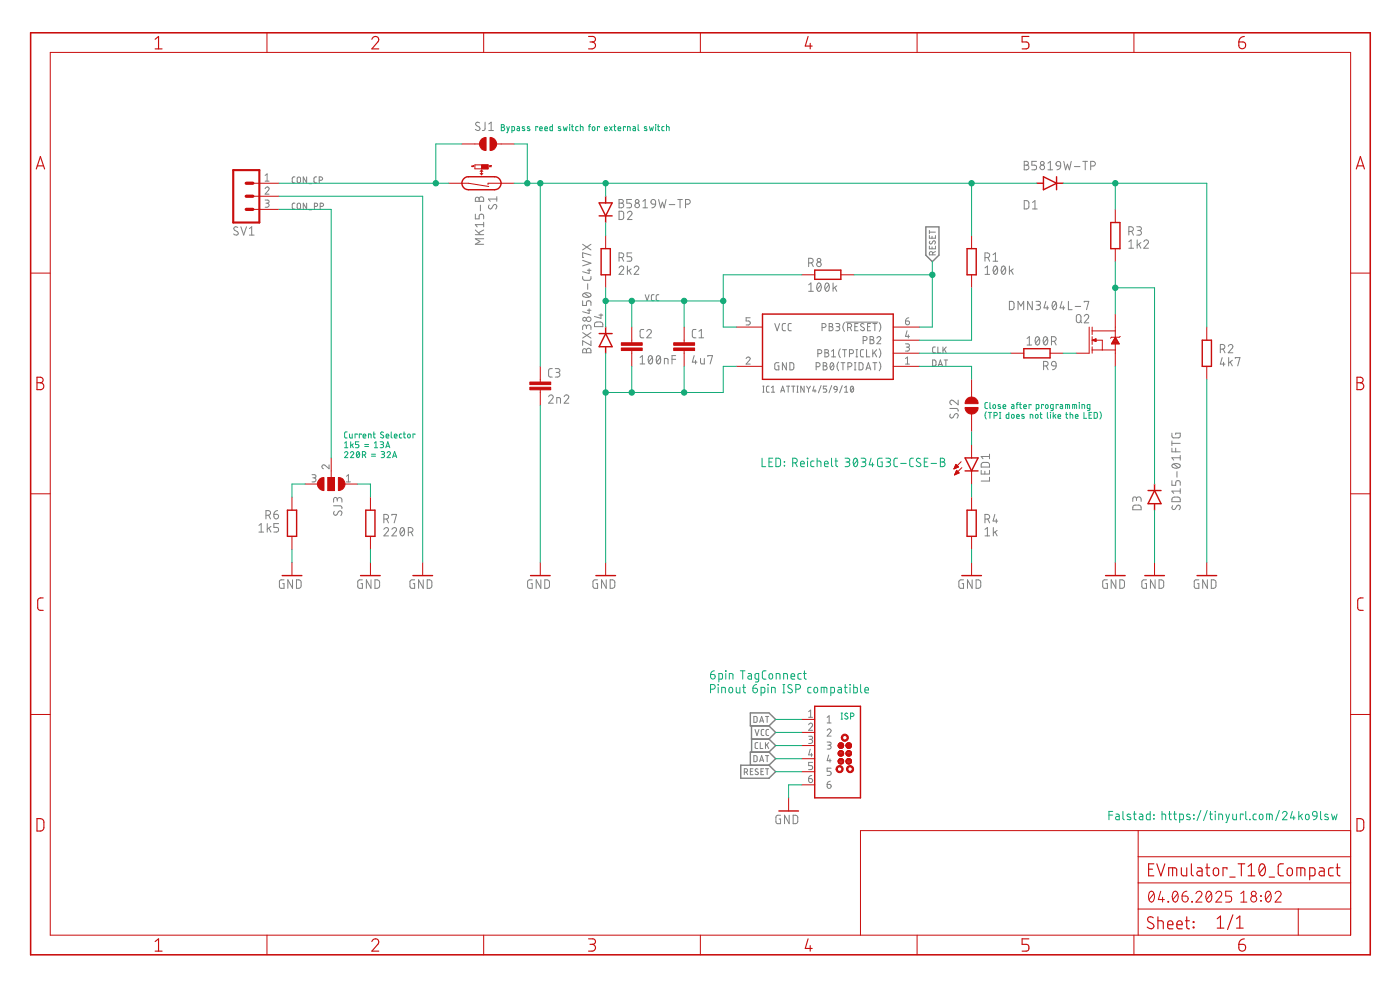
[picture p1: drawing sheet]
<svg xmlns="http://www.w3.org/2000/svg" width="210mm" height="148mm" viewBox="0 0 210 148" stroke-linecap="round" stroke-linejoin="round" font-family="sans-serif">
<g fill="none" stroke="#808080" stroke-width=".15">
<path d="M71.9 18.4l-.4-.1-.2 .3 .1 .2 .4 .2a.32 .32 0 0 1 .1 .5 .32 .32 0 0 1-.5 0l-.1-.1M72.7 18.3v1.1l-.1 .1-.3 .1M73.3 19.6h.7M73.3 18.6l.3-.3v1.3M35.6 34.1l-.3-.1-.2 .1a.28 .28 0 0 0 .1 .4l.4 .2a.32 .32 0 0 1 0 .5 .32 .32 0 0 1-.5 0l-.1-.1M36.1 34l.4 1.2 .5-1.2M37.4 35.2h.7M37.4 34.2l.3-.2v1.2M39.8 28.3a.3 .3 0 0 1 .4-.3 .3 .3 0 0 1 .1 .5l-.5 .6h.5M39.8 30h.3a.23 .23 0 0 1 .2 .2 .23 .23 0 0 1-.2 .2h-.2M39.8 26.3l.2-.2v1M39.8 27.1h.5"/>
<path d="M40 30.4l.2 .1a.3 .3 0 0 1 .1 .3 .3 .3 0 0 1-.3 .3h-.2M44.2 26.5h-.3l-.1 .2 .1 .6 .3 .1M44.2 30.4l-.3 .1-.1 .1 .1 .6 .3 .1M44.6 26.6l.1-.1 .3 .1v.7l-.1 .1-.3-.1zM44.6 30.6l.1-.2 .3 .2v.6l-.1 .1-.3-.1zM46 26.5v.9l-.5-.9v.9M46 30.4v.9l-.5-.9v.9M46.3 27.5h.4M46.3 31.4h.4M47.1 30.9l.5-.1v-.3l-.5-.1v.9M47.5 26.5h-.3l-.1 .2v.6l.4 .1M47.9 27l.4-.1v-.3l-.4-.1v.9"/>
<path d="M48 30.9l.5-.1v-.3l-.5-.1v.9M71.3 32.1v.7h.5v-.4a.34 .34 0 0 1 .4-.3 .34 .34 0 0 1 .3 .3v.4M71.3 35.2h1.2M71.3 34.5l.7 .7M71.4 29.6l.1-.1a.27 .27 0 0 1 .3 .3 .34 .34 0 0 1 .4-.3 .34 .34 0 0 1 .3 .3v.4h-1.2zM71.8 29.8v.4M72 30.7v.9M72.5 35.8h-1.2l.7 .4-.7 .4h1.2M72.5 34.5l-.7 .4M72.5 33.7h-1.2l.2 .3M72.5 33.3v.7M73.3 30.7a.31 .31 0 0 0 0 .5 .31 .31 0 0 0 .4 0l.3-.4a.28 .28 0 0 1 .3-.2 .28 .28 0 0 1 .2 .3l-.2 .4"/>
<path d="M74.5 29.8h-1.3l.3 .4M74.5 29.5v.7M87.4 39l1.2 .4-1.2 .4M87.4 36.6l1.2 .8M88.6 38.2l-1.2-.3v.7h.1M88.6 36.6l-1.2 .8M92.8 29.9l.6 .1 .1 .2-.3 .2a.35 .35 0 0 1 .3 .4 .35 .35 0 0 1-.3 .3h-.4zM92.8 31.6l.5 .1 .2 .2v.8l-.2 .2h-.5zM92.8 38.6h.4a.35 .35 0 0 0 .3-.4 .35 .35 0 0 0-.3-.3h-.4v1.2M92.8 30.4h.4M93.2 38.6l.3 .5M94.1 31.9a.34 .34 0 0 1 .4-.2 .34 .34 0 0 1 .2 .5l-.6 .7h.7"/>
<path d="M94.1 39.9v1.2M94.7 29.9h-.7v.5h.4a.36 .36 0 0 1 .3 .4 .36 .36 0 0 1-.3 .3h-.4M94.7 37.9h-.7v.6h.4a.34 .34 0 0 1 .3 .3 .34 .34 0 0 1-.3 .3h-.4M96.4 31.1h.7M96.4 30.2l.3-.3v1.2M97.7 30a.36 .36 0 0 1 .6 .2v.4h-.5l-.2-.3zM98.3 30.6l-.2 .4-.4 .1M98.7 29.9l.3 1.2 .3-.8 .3 .8 .3-1.2M100.3 30.6h.9M101.6 29.9h.7M102 29.9v1.2M102.8 30.6h.3a.35 .35 0 0 0 .4-.4 .35 .35 0 0 0-.4-.3h-.3v1.2"/>
<path d="M121.2 39.4h.4a.35 .35 0 0 0 .3-.4 .35 .35 0 0 0-.3-.3h-.4v1.2M121.7 39.4l.2 .5M139.3 34.5v.5M139.3 35.3v.4h1v-.4M139.3 36.9v.4h1v-.4M139.3 34.8h1M139.4 36.1v.3l.2 .2 .3-.5h.2l.2 .2-.2 .3M139.7 35.4v.3M139.7 37v.3M139.8 38.2l-.1-.5h-.2l-.1 .1-.1 .4h1M140.3 37.7l-.5 .2M147.7 38.6h.3a.35 .35 0 0 0 .4-.4 .35 .35 0 0 0-.4-.3h-.3v1.2"/>
<path d="M148.1 38.6l.3 .5M148.9 38.2l.3-.3v1.2M148.9 39.1h.7M149.1 39.9h.1a.74 .74 0 0 1 0 1.2 .8 .8 0 0 1-.1-1.2zM150.3 39.9h.2a.74 .74 0 0 1 0 1.2 .8 .8 0 0 1-.2-1.2zM151.3 39.9v1.2M153.6 24.2l.5 .1v.3l-.2 .1a.35 .35 0 0 1 .4 .4 .35 .35 0 0 1-.4 .3h-.3zM153.6 30.1h.5l.1 .2v.8l-.1 .2h-.5zM153.6 24.7h.3M154.8 31.3h.7M154.8 30.3l.4-.2v1.2M155.4 24.2h-.7v.5h.4a.36 .36 0 0 1 .3 .4 .36 .36 0 0 1-.3 .3h-.4"/>
<path d="M157.1 25.4h.7M157.1 24.4l.4-.2v1.2M158.5 24.3a.34 .34 0 0 1 .3-.1 .34 .34 0 0 1 .2 .3v.4l-.5-.1-.2-.2zM159 24.9l-.1 .3-.4 .2M159.5 24.2l.3 1.2 .2-.8 .3 .8 .3-1.2M161.1 25h.8M162.3 24.2h.7M162.7 24.2v1.2M163.5 24.9h.4a.35 .35 0 0 0 .3-.4 .35 .35 0 0 0-.3-.3h-.4v1.2M169.2 34.7h.4a.35 .35 0 0 0 .3-.4 .35 .35 0 0 0-.3-.3h-.4v1.2M169.2 36.2l.4-.3v1.3M169.2 37.2h.7"/>
<path d="M169.7 34.7l.2 .5M170.4 34h.6l.1 .2-.1 .3h-.4M170.5 35.9v1.3M170.7 36.6l.3 .6M170.8 34.5a.35 .35 0 0 1 .3 .4 .35 .35 0 0 1-.3 .3h-.4M171 36.3l-.5 .5M171.5 36.2a.34 .34 0 0 1 .5-.3 .34 .34 0 0 1 .1 .6l-.6 .7h.7M82.3 59.4a.34 .34 0 0 1 .4-.2 .34 .34 0 0 1 .1 .5l-.5 .7h.7M82.8 55.2l-.4 .1-.1 .2v.9l.5 .1M83.2 55.2l.7 .1a.28 .28 0 0 1 0 .3 .28 .28 0 0 1-.2 .2h-.3M83.6 55.8a.35 .35 0 0 1 .4 .3 .35 .35 0 0 1-.4 .4h-.4M84.6 59.4a.34 .34 0 0 1 .5-.2 .34 .34 0 0 1 .1 .5l-.6 .7h.7"/>
<path d="M87.4 45.1v.7h.5v-.5a.34 .34 0 0 1 .4-.2 .34 .34 0 0 1 .3 .2v.5M87.4 41.4v.4l.2 .2h.8l.2-.2v-.4M87.4 49.8l1.2 .9M87.4 44a.74 .74 0 0 1 1.2 .2 .74 .74 0 0 1-1.2 0zM87.5 52.3l.2-.1 .2 .3a.34 .34 0 0 1 .4-.3 .34 .34 0 0 1 .3 .3v.4h-1.2zM87.6 43.9l.7 .6M87.9 49a.34 .34 0 0 1 .4-.3 .34 .34 0 0 1 .3 .3v.4M87.9 49.2v-.3a.27 .27 0 0 0-.3-.2 .27 .27 0 0 0-.2 .3v.4M87.9 52.5v.4M88.1 46.5h.5M88.1 40.5h.5M88.1 42.5v.8"/>
<path d="M88.3 46.3v.7l-.9-.3M88.3 40.3v.7l-.9-.3M88.6 51.1v.7l-1.2-.7v.7M88.6 49.8l-1.2 .9M89.2 48.3l.3-.1 .7 .1 .2 .2v.4h-1.3zM89.8 47.2h.6M90.1 47v.7l-1-.3M92.8 40.1a.34 .34 0 0 1 .5-.2 .34 .34 0 0 1 .1 .5l-.6 .7h.7M94.3 40.5l.3 .6M94.6 40.3l-.5 .4M95.1 40.1a.34 .34 0 0 1 .5-.2 .34 .34 0 0 1 .1 .5l-.6 .7h.7M96 54.5h.7"/>
<path d="M96 53.6l.3-.3v1.2M96.5 49.4h-.4l-.1 .2v.9l.5 .1M96.7 44.2l.3 .8 .3-.8M97 49.6a.34 .34 0 0 1 .4-.2 .34 .34 0 0 1 .2 .5l-.6 .7h.7M97.3 53.4l.2-.1a.74 .74 0 0 1 0 1.2 .8 .8 0 0 1-.2-1.1zM97.8 53.6l-.6 .7M98.1 44.2h-.4v.1v.6l.4 .1M98.5 53.4l.2-.1a.74 .74 0 0 1 0 1.2 .8 .8 0 0 1-.2-1.1zM98.8 44.2h-.3l-.1 .1v.6l.4 .1M99 53.6l-.6 .7M99.6 54.5v-.8l.5 .1 .1 .7M100.8 53.8h.5"/>
<path d="M101.3 53.3h-.5v1.2M104.1 53.3l-.3 1h.7M104.3 54v.5M104.4 49.4h-.5l-.1 .2v.8l.2 .2h.4M104.8 50.6h.7M104.8 49.6l.4-.2v1.2M105 53.7v.6l.2 .2h.4v-.8M106.1 53.4v-.1h.7l-.3 1.2M111.9 53.7a.29 .29 0 0 1 .4-.2 .29 .29 0 0 1 .1 .5l-.5 .5h.6M112.5 47.6h-.6v.5h.5l.1 .2-.1 .3-.5 .1M114.4 57.8h.2M114.4 58.8h.2"/>
<path d="M114.5 57.8v1M115.3 57.8l-.3 .1-.1 .2v.6l.4 .1M115.7 58.8h.4M115.7 58.1l.2-.3v1M116.2 48.5l.3 1.1 .4-1.1M116.8 54.3h-.4l-.2 .2v.7l.1 .2h.5v-.6h-.2M117.1 58.8l.2-1 .3 1M117.1 58.5h.5M117.8 48.5h-.4l-.1 .2v.7l.5 .2M117.9 54.3v1.1l-.6-1.1v1.1M117.9 57.8h.5M118.2 57.8v1"/>
<path d="M118.4 54.3l.4 .1 .2 .1v.6l-.2 .3h-.4zM118.6 48.5h-.3l-.1 .2v.7l.4 .2M118.7 57.8h.5M118.9 57.8v1M119.5 57.8h.2M119.5 58.8h.2M119.6 57.8v1M120.6 57.8v1l-.5-1v1M120.9 57.8l.3 .5M121.2 58.3v.5M121.2 42.7l.4-.3v1.2M121.2 43.6h.7"/>
<path d="M121.5 57.8l-.3 .5M122 57.8l-.1 .8h.5M122.2 58.4v.4M122.4 54.9l.5-.1 .1-.2-.2-.2-.4-.1v1.1M122.6 42.5l.2-.1a.72 .72 0 0 1 0 1.2 .78 .78 0 0 1-.2-1.1zM122.6 53h.3a.3 .3 0 0 0 .3-.3 .3 .3 0 0 0-.3-.3h-.3v1.1M123.1 42.7l-.6 .7M123.1 57.8l-.4 1.1M123.3 49.1h.2a.3 .3 0 0 0 .4-.3 .3 .3 0 0 0-.4-.3h-.2v1.1M123.4 54.3h.3a.24 .24 0 0 1 .3 .3 .24 .24 0 0 1-.3 .2 .3 .3 0 0 1 .3 .3 .3 .3 0 0 1-.3 .3h-.3zM123.4 54.8h.3M123.7 52.4h.3a.23 .23 0 0 1 .2 .2 .23 .23 0 0 1-.2 .3h.1a.3 .3 0 0 1 .2 .3 .3 .3 0 0 1-.3 .3h-.3z"/>
<path d="M123.7 52.9h.3M123.8 42.5l.2-.1a.72 .72 0 0 1 0 1.2 .78 .78 0 0 1-.2-1.1zM124 57.8h-.6v.5h.4l.2 .2-.2 .2-.4 .1M124.3 42.7l-.6 .7M124.3 48.5h.3a.23 .23 0 0 1 .2 .2 .23 .23 0 0 1-.2 .2l.1 .1a.3 .3 0 0 1 .2 .3 .3 .3 0 0 1-.3 .3h-.3zM124.3 48.9h.3M124.6 54.4l.1-.1a.64 .64 0 0 1 0 1.1 .68 .68 0 0 1-.1-1zM124.7 53.5h.6M124.7 52.6l.3-.2v1.1M124.7 57.8l-.4 1.1M124.9 42.4v1.2M125 54.6l-.5 .6"/>
<path d="M125.1 57.9h.3l.1 .5-.4-.1zM125.1 43.1l.4 .5M125.3 48.5h.4a.23 .23 0 0 1 .2 .2 .23 .23 0 0 1-.2 .2h-.3M125.5 42.8l-.6 .4M125.5 58.4l-.1 .2-.3 .2M125.6 48.9l.2 .2 .1 .2-.1 .2-.5 .1M125.7 54.2l-.2 .7 .2 .6M126 52.3l-.1 .2a.95 .95 0 0 0 .1 1.1M126.1 54.3h.6M126.3 57.8l-.4 1.1M126.3 52.4h.6M126.4 54.3v1.1"/>
<path d="M126.6 48.3l-.1 .2a.95 .95 0 0 0 .1 1.2M126.6 58.8h.5M126.6 58.1l.3-.3v1M126.6 52.4v1.1M126.8 48.3h4.8M127.1 49.1h.3a.3 .3 0 0 0 .3-.3 .3 .3 0 0 0-.3-.3h-.3v1.1M127.1 54.9h.5a.3 .3 0 0 0 .1-.3 .3 .3 0 0 0-.3-.3h-.3v1.1M127.4 53h.3a.3 .3 0 0 0 .3-.3 .3 .3 0 0 0-.3-.3h-.3v1.1M127.4 49.1l.3 .5M127.6 57.9l.1-.1a.53 .53 0 0 1 0 1l-.1-.2-.1-.3zM128 58.1l-.4 .5M128.1 55.4h.2"/>
<path d="M128.1 54.3h.2M128.2 48.9h.3M128.2 54.3v1.1M128.3 52.4h.3M128.3 53.5h.3M128.5 52.4v1.1M128.7 48.5h-.5v1.1h.5M128.8 54.3l.4 .1 .2 .1v.6l-.2 .3h-.4zM129.4 51h.3a.3 .3 0 0 0 .3-.3 .3 .3 0 0 0-.3-.3h-.3v1.1M129.5 52.4h-.4l-.1 .2v.7l.5 .2M129.5 48.6l-.1-.1a.25 .25 0 0 0-.3 .1 .25 .25 0 0 0 .1 .3l.4 .3a.3 .3 0 0 1-.2 .4 .3 .3 0 0 1-.4-.2M129.8 55.4l.4-1.1 .4 1.1"/>
<path d="M129.9 55.1h.6M129.9 52.4v1.1h.5M130.1 48.9h.3M130.5 50.4h.3l.2 .1v.3l-.2 .1a.3 .3 0 0 1 .2 .3 .3 .3 0 0 1-.2 .3h-.3zM130.5 50.9h.3M130.5 48.5h-.4v1.1h.4M130.9 52.4v1.1M130.9 54.3h.6M130.9 48.5h.6M131.1 52.8l.3 .7M131.2 48.5v1.1M131.2 54.3v1.1"/>
<path d="M131.4 52.4l-.5 .6M131.5 50.7a.3 .3 0 0 1 .4-.3 .3 .3 0 0 1 .1 .5l-.5 .6h.6M131.8 54.2l.3 .7-.3 .6M131.8 52.3l.3 .6-.3 .7M131.8 48.3l.3 .7-.3 .7M135.8 51.5h.3a.24 .24 0 0 1 .3 .3 .24 .24 0 0 1-.3 .2h-.2M135.8 48.1h.3a.3 .3 0 0 1 .3 .3 .3 .3 0 0 1-.4 .3 .3 .3 0 0 1-.2-.3zM135.8 54.5h.6M135.8 53.7l.3-.2v1M136 49.6l-.2 .8h.6M136.1 52a.3 .3 0 0 1 .3 .3 .3 .3 0 0 1-.3 .3h-.3M136.2 50.2v.4"/>
<path d="M136.2 47.6a.51 .51 0 0 0-.4 .5M139.8 53.9l.4 .1 .1 .1v.5l-.1 .2h-.4zM140.2 52h-.3l-.1 .2 .1 .6 .3 .1M140.6 52v.9h.4M140.7 54.8l.3-.9 .3 .9M140.8 54.6h.4M141.4 52v.9M141.6 53.9h.5M141.6 52.3l.3 .6M141.8 53.9v.9M141.9 52l-.5 .5M143.7 59.9v.7l-.7-.6a.34 .34 0 0 0-.6 .2 .34 .34 0 0 0 .3 .4"/>
<path d="M147.7 40.1l.3-.2v1.2M147.7 41.1h.7M149.5 40.1l-.5 .7M150.7 40.1l-.5 .7M151.3 45.1l.6 .2a1 1 0 0 1 .1 .9l-.2 .2h-.5zM151.6 40.5l.3 .6M151.9 40.3l-.6 .4M152.6 46.4v-1.3l.5 .7 .4-.7v1.3M154 50.7l.3-.3v1.3M154 51.7h.7M154.8 45.1v1.3l-.7-1.3v1.3M155.3 45.1l.6 .1 .1 .2-.1 .3h-.5"/>
<path d="M155.3 50.5l.2-.1a.72 .72 0 0 1 0 1.3 .8 .8 0 0 1-.2-1.2zM155.7 45.7a.35 .35 0 0 1 .3 .3 .35 .35 0 0 1-.3 .4h-.4M155.8 50.7l-.5 .7M156.5 54.8h.3a.34 .34 0 0 0 .4-.3 .34 .34 0 0 0-.4-.4h-.3v1.3M156.5 50.5l.2-.1a.72 .72 0 0 1 0 1.3 .8 .8 0 0 1-.2-1.2zM156.8 45.1l-.3 1h.7M156.9 54.8l.2 .6M157 45.8v.6M157 50.7l-.5 .7M157.6 51.1h.6a.34 .34 0 0 0 .2-.4 .34 .34 0 0 0-.4-.3h-.4v1.3M157.8 54.2a.36 .36 0 0 1 .5 .3v.3h-.5l-.2-.3zM157.9 45.2l.2-.1a.72 .72 0 0 1 0 1.3 .8 .8 0 0 1-.2-1.2z"/>
<path d="M158.1 51.1l.2 .6M158.3 54.8l-.1 .4-.4 .2M158.3 45.4l-.5 .7M159.2 45.1l-.3 1h.7M159.4 45.8v.6M160.2 45.1v1.3h.5M161.2 45.9h.8M161.5 47.2a.36 .36 0 0 1 .6 .3v.5a.35 .35 0 0 1-.4 .4 .35 .35 0 0 1-.3-.4v-.7zM161.9 48.1l.3 .3M162.6 47.4a.35 .35 0 0 1 .5-.3 .35 .35 0 0 1 .1 .6l-.6 .7h.6M162.6 45.3v-.2h.6l-.3 1.3M183 52.3h.3a.35 .35 0 0 0 .3-.3 .35 .35 0 0 0-.3-.4h-.3v1.3"/>
<path d="M183.2 53.6l-.2 .9h.7M183.4 52.3l.3 .6M183.5 54.3v.5M184.1 51.9a.35 .35 0 0 1 .5-.3 .35 .35 0 0 1 .1 .6l-.6 .7h.7M184.2 53.6v1.2M184.4 54.2l.4 .6M184.8 54l-.6 .4M185.2 53.7v-.1h.7l-.3 1.2M38.8 78.7l.4-.3v1.3M38.8 79.7h.7M39.9 77.2h.3a.35 .35 0 0 0 .4-.4 .35 .35 0 0 0-.4-.3h-.3v1.2M40.1 78.4v1.3"/>
<path d="M40.3 77.2l.3 .5M40.3 79.1l.3 .6M40.6 78.9l-.5 .4M41.1 77h.4a.35 .35 0 0 1 .3 .4 .35 .35 0 0 1-.4 .3 .35 .35 0 0 1-.3-.3zM41.6 76.5l-.4 .2-.1 .3M41.8 78.4h-.7v.6h.4a.36 .36 0 0 1 .3 .4 .36 .36 0 0 1-.3 .3h-.4M46.8 71.1h.3a.23 .23 0 0 1 .3 .3 .23 .23 0 0 1-.3 .2h-.2M47.1 71.6h.1a.3 .3 0 0 1 .2 .4 .3 .3 0 0 1-.3 .2h-.3M49.3 69.6v.6l-.6-.5a.3 .3 0 0 0-.4 .1 .3 .3 0 0 0 .2 .4M50 75.8h1.1l.1 .1 .1 .3M50.1 76.6l-.1 .4 .3 .2h.1l.3-.5a.31 .31 0 0 1 .5-.1 .31 .31 0 0 1 0 .5l-.1 .1M50.6 74.9a.35 .35 0 0 1 .3-.4 .35 .35 0 0 1 .4 .4v.3"/>
<path d="M50.6 75.1l-.1-.4a.27 .27 0 0 0-.3-.2 .27 .27 0 0 0-.2 .3v.4M51.9 72.2h.6M51.9 71.4l.3-.3v1.1M57.6 79.3a.34 .34 0 0 1 .4-.3 .34 .34 0 0 1 .1 .6l-.5 .7h.7M57.6 77.8h.3a.35 .35 0 0 0 .4-.4 .35 .35 0 0 0-.4-.3h-.3v1.2M58 77.8l.3 .5M58.8 79.3a.34 .34 0 0 1 .4-.3 .34 .34 0 0 1 .2 .6l-.6 .7h.7M58.8 77.2v-.1h.7l-.4 1.2M60.1 79.1l.2-.1a.74 .74 0 0 1 0 1.3 .74 .74 0 0 1-.2-1.2zM60.6 79.3l-.6 .7M61.2 79.7h.4a.35 .35 0 0 0 .3-.3 .35 .35 0 0 0-.3-.4h-.4v1.3M61.6 79.7l.3 .6"/>
<path d="M83.5 60.4v-.8l.5 .1v.7M142.4 61.2h1.1l.1 .2 .1 .2M142.5 62a.31 .31 0 0 0-.1 .5 .31 .31 0 0 0 .5 0l.2-.4a.28 .28 0 0 1 .3-.1 .28 .28 0 0 1 .3 .2l-.2 .5M147.1 70.5v.5h1.3v-.5M147.2 69.4l.2-.1h.7l.2 .2 .1 .5h-1.3zM147.7 70.6v.4M147.7 77.8h.3a.35 .35 0 0 0 .4-.4 .35 .35 0 0 0-.4-.3h-.3v1.2M147.7 79.3l.3-.3v1.3M148.1 77.8l.3 .5M148.4 71.5v.6h-1.3M148.4 68v.7M148.4 68.4h-1.3l.3 .3"/>
<path d="M148.9 79v1.3M149.2 77.1l-.3 1h.7M149.2 79.7l.3 .6M149.4 77.8v.5M149.5 79.5l-.6 .4M169.9 75.8l.3-.1h.7l.2 .2v.5h-1.3zM170.4 74.8a.35 .35 0 0 1 .3-.4 .35 .35 0 0 1 .4 .4v.3M170.4 75v-.3a.28 .28 0 0 0-.3-.3 .28 .28 0 0 0-.3 .3v.4M175.7 72v.7h.6v-.4a.34 .34 0 0 1 .3-.3 .34 .34 0 0 1 .4 .3v.4M175.7 64.9v.4l.2 .3 1-.1 .1-.6h-.7v.2M175.7 66.1v.7M175.7 67.1v.6h1.3"/>
<path d="M175.7 66.4h1.3M175.8 69.6a.78 .78 0 0 1 1.2 .2 .72 .72 0 0 1-1.3 0zM175.8 75.8a.31 .31 0 0 0 0 .4 .31 .31 0 0 0 .4 0l.2-.4a.27 .27 0 0 1 .3-.1 .27 .27 0 0 1 .3 .2l-.2 .5M175.8 74.6l.8-.1a.33 .33 0 0 1 .4 .3v.4h-1.3zM176 69.5l.7 .6M176.3 67.1v.6M176.5 70.7v.8M177 68.2v.7M177 73.2v.7M177 73.6h-1.3l.3 .3M177 68.6h-1.3l.3 .3M42.6 86.9h-.4l-.3 .1v.8l.2 .3h.5v-.7h-.2"/>
<path d="M43.9 86.9v1.2l-.7-1.2v1.2M44.4 86.9h.4l.3 .2v.8l-.2 .2h-.5zM54.3 86.9h-.4l-.2 .1-.1 .8 .2 .3h.5v-.7h-.2M55.6 86.9v1.2l-.7-1.2v1.2M56.2 86.9a.58 .58 0 0 1 .7 .2v.7l-.1 .2-.6 .1zM62.2 86.9h-.4l-.3 .1v.8l.1 .3h.6v-.7h-.2M63.5 86.9v1.2l-.7-1.2v1.2M64.1 86.9a.59 .59 0 0 1 .6 .2v.8l-.2 .2h-.4zM79.8 86.9h-.4l-.3 .1v.8l.2 .3h.5v-.7h-.2M81.1 86.9v1.2l-.7-1.2v1.2M81.7 86.9a.59 .59 0 0 1 .7 .2v.8l-.2 .2h-.5zM89.6 86.9h-.4l-.3 .1v.8l.2 .3h.5v-.7h-.2"/>
<path d="M90.9 86.9v1.2l-.7-1.2v1.2M91.5 86.9a.59 .59 0 0 1 .7 .2v.8l-.2 .2h-.5zM144.5 86.9h-.4l-.3 .1v.8l.1 .3h.6v-.7h-.2M145.8 86.9v1.2l-.7-1.2v1.2M146.3 86.9a.59 .59 0 0 1 .7 .2v.8l-.2 .2h-.5zM147.7 80.3h.7M166 86.9h-.4l-.2 .1-.1 .8 .2 .3h.5v-.7h-.2M167.3 86.9v1.2l-.7-1.2v1.2M167.9 86.9h.4l.3 .2v.8l-.2 .2h-.5zM171.9 86.9h-.4l-.3 .1v.8l.2 .3h.5v-.7h-.2M173.2 86.9v1.2l-.7-1.2v1.2M173.8 86.9a.59 .59 0 0 1 .7 .2v.8l-.2 .2h-.5z"/>
<path d="M179.7 86.9h-.4l-.2 .1-.1 .8 .2 .3h.5v-.7h-.2M181 86.9v1.2l-.7-1.2v1.2M181.6 86.9h.4l.3 .2v.8l-.2 .2h-.5zM111.6 115.7l.4-.1v-.3l-.4-.1v.9M111.9 115.7l.2 .4M112.5 115.6h.3M112.9 115.2h-.4v.9h.4M113 107.3l.4 .1 .1 .1v.6l-.1 .1h-.4zM113 113.2h.4l.1 .2v.6l-.1 .1h-.4zM113.2 109.3l.3 .9 .3-.9M113.6 111.3h-.3l-.1 .1v.7h.4M113.6 115.2h-.3l-.1 .2 .1 .1 .4 .3a.19 .19 0 0 1 0 .2 .19 .19 0 0 1-.2 .1l-.3-.1"/>
<path d="M113.9 108.2l.3-.9 .3 .9M113.9 114.1l.3-.9 .3 .9M114 108h.4M114 113.9h.4M114 111.3v.8h.4M114.1 115.6h.3M114.5 115.2h-.4v.9h.4M114.5 109.3h-.3l-.1 .2 .1 .6 .3 .1M114.8 111.3v.8M114.8 107.3h.5M114.8 113.2h.5M114.8 115.2h.5"/>
<path d="M115 111.6l.3 .5M115 107.3v.9M115 113.2v.9M115 115.2v.9M115.3 109.3h-.3l-.1 .2v.6l.4 .1M115.3 111.3l-.5 .5M121.2 108.6a.29 .29 0 0 1 .5-.3 .29 .29 0 0 1 .1 .5l-.6 .6h.6M121.2 110.3h.4a.23 .23 0 0 1 .2 .2 .23 .23 0 0 1-.2 .3h-.3M121.2 116.6h.4a.3 .3 0 0 1 .2 .4 .3 .3 0 0 1-.3 .2 .3 .3 0 0 1-.3-.3zM121.2 106.6l.3-.2v1.1M121.2 107.5h.6M121.5 112.2l-.3 .9h.6"/>
<path d="M121.5 110.8h.2a.3 .3 0 0 1 .1 .3 .3 .3 0 0 1-.3 .3h-.3M121.7 112.9v.4M121.7 116.2a.44 .44 0 0 0-.5 .4M121.8 114.2h-.6v.5h.5l.1 .2-.1 .4h-.5M124 109.4a.3 .3 0 0 1 .4-.2 .3 .3 0 0 1 .1 .5l-.5 .6h.6M124 111.2h.4a.23 .23 0 0 1 .2 .2 .23 .23 0 0 1-.2 .2h-.3M124 117.5h.4a.3 .3 0 0 1 .2 .4 .3 .3 0 0 1-.3 .2 .3 .3 0 0 1-.3-.3zM124 107.5l.3-.3v1.1M124 108.3h.6M124.2 113.1l-.2 .9h.6M124.3 111.6l.1 .1a.29 .29 0 0 1 .2 .3 .29 .29 0 0 1-.3 .2h-.3M124.4 113.7v.5"/>
<path d="M124.5 117a.47 .47 0 0 0-.5 .5M124.6 115.1h-.6v.4l.5 .1 .1 .2-.1 .3-.5 .1M117 122.1h-.4l-.2 .2-.1 .8 .2 .3h.5v-.7h-.2M118.3 122.1v1.3l-.7-1.3v1.3M118.9 122.1l.5 .1 .2 .2v.8l-.2 .2h-.5z"/>
<circle cx="95.5" cy="30.2" r=".28"/>
<circle cx="95.5" cy="30.8" r=".35"/>
<circle cx="122.8" cy="39.6" r=".35"/>
<circle cx="122.8" cy="39" r=".28"/>
<circle cx="156.3" cy="25.1" r=".35"/>
<circle cx="156.3" cy="24.5" r=".28"/>
<circle cx="87.6" cy="47.8" r=".28"/>
<circle cx="88.3" cy="47.8" r=".35"/>
</g>
<path d="M138.8 34h2v4.2l-1 1-1-1zM111.1 114.6h4.2l1 1-1 1h-4.2zM112.5 106.8h2.8l1 1-1 1h-2.8zM112.7 110.7h2.6M112.7 108.8v3.9M115.3 110.7l1 1-1 1M115.3 112.7h-2.8v1.9M115.3 112.7l1 1-1 .9M115.3 108.8l1 .9-1 1" fill="none" stroke="#808080" stroke-width=".21"/>
<g fill="none" stroke="#c90d0c" stroke-width=".15">
<path d="M7.5 7.9h195v132.2h-195zM40 4.9v3M72.5 4.9v3M105 4.9v3M137.5 4.9v3M170 4.9v3M37.9 27.5h3.9M37.9 29.4h3.9M37.9 31.4h3.9M67.3 27.5h2.9l3.1 .4M69.3 21.6h2.6M70.8 24.8v.2l.2-.2v.2"/>
<path d="M71.2 24.7h2v.6h-2zM72 26l.2 .2M72.2 25.5v.7M72.2 25.5l.2 .2M72.2 25.5l-.2 .2M72.4 26l-.2 .2M73.4 24.8h.3l-.3 .2h.3M74.4 21.6h2.7M77.1 27.5h-3.9v.1M90.8 35.3v2M145.7 35.3v2M167.2 31.4v1.9"/>
<path d="M167.2 37.3v1.9M4.6 40.9h2.9M81 54.9v2.3M81 58.4v2.3M90.8 41.2v1.9M94.7 49v2.4M94.7 52.5v2.4M102.6 49v2.4M102.6 52.5v2.4M110.4 54.9h3.9M110.4 49h3.9M120.2 41.2h2"/>
<path d="M126.1 41.2h1.9M133.9 54.9h3.9M133.9 52.9h3.9M133.9 51h3.9M133.9 49h3.9M145.7 41.2v1.9M145.7 56.8v2.7M151.6 52.9h1.9M157.4 52.9h2M163.3 49v3.9h-1.9M163.7 49v1.1M163.7 50.4v1.2"/>
<path d="M163.7 52v.9M163.7 52.4h3.5M163.7 49.6h3.5M163.7 51l.6-.2v.4zM163.8 51h1.5v1.4M164 50.9h.3M164 51.1h.3M164.2 50.8h.1M164.3 51.1h.1M166.7 51.4h1M166.8 51.3h.9M166.8 51.2h.8"/>
<path d="M166.9 51.1h.7M166.9 51.1h.6M167 51h.5M167 50.9h.4M167.1 50.8h.3M167.1 50.7h.2M167.2 50.6h.1M167.2 47.1v3.4M167.2 51.5v3.4M167.2 50.5l.6 1h-1.2zM167.2 50.5h.1M168 50.4l-.2 .1h-1.2l-.1 .2"/>
<path d="M180.9 49v2M180.9 54.9v1.9M202.5 40.9h2.9M4.6 74h2.9M43.8 74.5v1.9M45.7 72.5h2M49.2 71.5h.9v2h-.9zM49.7 68.6v2.9M51.6 72.5h2M55.5 74.5v1.9M143 70.2h.2M143.1 70.1h.3"/>
<path d="M143.1 70h.5M143.1 71.1l.1 .1M143.2 69.9h.5M143.2 71.1h.1M143.2 69.8h.4M143.2 71h.3M143.2 69.8h.3M143.2 70.9h.5M143.3 69.7h.1M143.3 70.8h.5M143.3 69.6l.4 .4-.7 .3zM143.3 69.6h.1"/>
<path d="M143.3 70.7h.4M143.3 70.6h.3M143.4 70.5h.1M143.4 70.5l.4 .3-.7 .3zM144.1 69.2l-1.1 1.1M144.2 70.1l-1.1 1M145.7 62v2.7M145.7 66.6v2M145.7 70.5v2M145.7 74.5v1.9M202.5 74h2.9M43.8 80.3v2"/>
<path d="M43.8 84.3v1.9M55.5 80.3v2M55.5 84.3v1.9M63.4 84.3v1.9M81 84.3v1.9M90.8 84.3v1.9M145.7 80.3v2M145.7 84.3v1.9M167.2 84.3v1.9M173.1 84.3v1.9M180.9 84.3v1.9M4.6 107h2.9"/>
<path d="M118.2 119.5v2M120.2 107.8h2M120.2 109.7h2M120.2 111.7h2M120.2 113.7h2M120.2 115.6h2M120.2 117.6h2M202.5 107h2.9M170.6 136.2h31.9M170.6 124.4v15.7M170.6 132.3h31.9M170.6 128.4h31.9"/>
<path d="M172.4 133.6l.2-.1a.95 .95 0 0 1 0 1.6 1.06 1.06 0 0 1-.2-1.5zM173 133.9l-.7 .9M174 133.5l-.3 1.3h.9M174.3 134.4v.7M175.1 135l.1 .1zM176 133.6l.2-.1a.97 .97 0 0 1 0 1.6 1.03 1.03 0 0 1-.2-1.5zM176.6 133.9l-.7 .9M177.2 134.2h.6a.45 .45 0 0 1 .3 .5 .45 .45 0 0 1-.5 .4 .45 .45 0 0 1-.4-.4zM177.9 133.5a.7 .7 0 0 0-.7 .7M178.7 135l.1 .1zM179.3 133.9a.45 .45 0 0 1 .6-.4 .45 .45 0 0 1 .2 .7l-.8 .9h.9M181 133.6l.3-.1a.97 .97 0 0 1 0 1.6 1.03 1.03 0 0 1-.3-1.5z"/>
<path d="M181.6 133.9l-.7 .9M182.3 133.9a.44 .44 0 0 1 .6-.4 .44 .44 0 0 1 .1 .7l-.7 .9h.9M184.7 133.5h-.9v.7h.5a.46 .46 0 0 1 .4 .5 .46 .46 0 0 1-.4 .4h-.5M186 135.1h.9M186 133.9l.5-.4v1.6M189 134.2l.1 .1zM189 134.9l.1 .1zM189.9 133.6l.2-.1a.95 .95 0 0 1 0 1.6 1.06 1.06 0 0 1-.2-1.5zM190.5 133.9l-.7 .9M191.2 133.9a.44 .44 0 0 1 .6-.4 .44 .44 0 0 1 .1 .7l-.7 .9h.9M194.6 136.2v3.9M202.5 124.4h-73.5v15.7"/>
<path d="M40 140.1v2.9M72.5 140.1v2.9M105 140.1v2.9M137.5 140.1v2.9M170 140.1v2.9"/>
<circle cx="188" cy="134.7" r=".46"/>
<circle cx="188" cy="133.9" r=".37"/>
</g>
<g fill="none" stroke="#c90d0c" stroke-width=".17">
<path d="M23.3 5.9l.5-.4v1.8M23.3 7.3h1M55.8 5.9a.51 .51 0 0 1 .7-.4 .51 .51 0 0 1 .1 .8l-.8 1h1M88.2 5.5h.7a.41 .41 0 0 1 .4 .4 .41 .41 0 0 1-.4 .4h-.4M88.8 6.3a.52 .52 0 0 1 .5 .5 .52 .52 0 0 1-.5 .5h-.6M121.2 5.5l-.5 1.4h1.1M121.5 6.5v.8M154.3 5.5h-1.1v.8h.7a.53 .53 0 0 1 .4 .5 .53 .53 0 0 1-.4 .5h-.7M185.7 6.3h.7a.52 .52 0 0 1 .4 .6 .52 .52 0 0 1-.6 .4 .52 .52 0 0 1-.5-.5zM186.6 5.5a.8 .8 0 0 0-.9 .8M5.4 25.3l.7-1.8 .6 1.8M5.6 24.8h.9"/>
<path d="M203.3 25.3l.7-1.8 .6 1.8M203.5 24.8h.9M5.5 56.5h.6a.41 .41 0 0 1 .4 .4 .41 .41 0 0 1-.4 .4 .52 .52 0 0 1 .5 .6 .52 .52 0 0 1-.5 .5h-.6zM5.5 57.3h.6M203.5 56.5h.5a.41 .41 0 0 1 .4 .4 .41 .41 0 0 1-.4 .4 .52 .52 0 0 1 .5 .6 .52 .52 0 0 1-.5 .5h-.5zM203.5 57.3h.5M6.5 89.6h-.6l-.2 .2v.2v1.2l.2 .2h.6M204.4 89.6h-.4a.4 .4 0 0 0-.4 .4v1a.4 .4 0 0 0 .4 .4h.4M5.5 122.6a.95 .95 0 0 1 1 .3l.1 .3v.9l-.4 .4h-.7zM172.2 130.2h.6M172.9 137.5a.46 .46 0 0 0-.6-.1 .46 .46 0 0 0-.2 .6l.7 .4a.42 .42 0 0 1 .1 .6 .42 .42 0 0 1-.5 .1l-.4-.2M173 129.4h-.8v1.8h.8"/>
<path d="M173.4 129.4l.7 1.8 .5-1.8M173.6 137.9l.7 .1 .1 1.1M173.6 137.4v1.7M175.1 138.5h.8a.41 .41 0 0 0-.3-.5 .41 .41 0 0 0-.5 .3l.1 .8h.7M175.2 131.2v-1.2l1.1 .1 .1 .2v.9M175.8 130v1.2M176.4 138.5h.8a.42 .42 0 0 0-.2-.6 .42 .42 0 0 0-.6 .4l.2 .8h.6M177.1 130v.9l.1 .2 .2 .1h.5v-1.2M177.7 137.9h.6M177.9 137.4v1.6l.2 .1h.2M178.6 129.4v1.5l.1 .2 .2 .1M178.9 138.1l.1 .1z"/>
<path d="M178.9 138.9l.1 .1zM179.5 130h.5l.2 .2v1h-.4a.35 .35 0 0 1-.4-.3 .35 .35 0 0 1 .4-.4h.4M180.8 130h.6M181 129.4v1.6l.2 .2h.2M182 130.1a.4 .4 0 0 1 .5-.1 .4 .4 0 0 1 .2 .4v.4a.4 .4 0 0 1-.4 .4 .4 .4 0 0 1-.4-.4zM182.5 137.6l.5-.4v1.8M182.5 139h1M184 130.2v-.2h-.6v1.2M184.4 131.4h.8M184.8 137.1l-.8 2.2M185.4 139h1M185.4 137.6l.5-.4v1.8"/>
<path d="M185.6 129.4h1M186.1 129.4v1.8M187.1 131.2h1M187.1 129.8l.5-.4v1.8M189 129.5l.1-.1a.38 .38 0 0 1 .5 .3 1.11 1.11 0 0 1-.4 1.5h-.1a1.27 1.27 0 0 1-.1-1.7zM189.6 129.8l-.8 1M190.3 131.4h.8M192.4 129.4h-.4a.37 .37 0 0 0-.4 .4l.1 1.2 .2 .2h.5M193.1 130.1a.41 .41 0 0 1 .4-.1 .41 .41 0 0 1 .3 .4v.4a.4 .4 0 0 1-.4 .4 .4 .4 0 0 1-.4-.4zM194.4 131.2v-1.2l1.2 .1v1.1M195 130v1.2M196.4 131.2h.4l.3-.1 .1-.8-.2-.3h-.6v1.8"/>
<path d="M197.8 130h.6l.1 .2v1h-.4a.35 .35 0 0 1-.4-.3 .35 .35 0 0 1 .4-.4h.4M199.9 130h-.5l-.2 .3 .1 .8 .6 .1M200.3 130h.6M200.5 129.4v1.6l.2 .2h.2M203.5 122.6a.95 .95 0 0 1 .9 .3l.1 .3-.1 1.1-.3 .2h-.6zM23.3 141.1l.5-.4v1.8M23.3 142.5h1M55.8 141.1a.51 .51 0 0 1 .7-.4 .51 .51 0 0 1 .1 .8l-.8 1h1M88.2 140.7h.7a.41 .41 0 0 1 .4 .4 .41 .41 0 0 1-.4 .4h-.4M88.8 141.5a.51 .51 0 0 1 .5 .5 .51 .51 0 0 1-.5 .5h-.6M121.2 140.7l-.5 1.4h1.1M121.5 141.7v.8"/>
<path d="M154.3 140.7h-1.1v.8h.7a.52 .52 0 0 1 .4 .5 .52 .52 0 0 1-.4 .5h-.7M185.7 141.5h.7a.52 .52 0 0 1 .4 .6 .52 .52 0 0 1-.6 .4 .52 .52 0 0 1-.5-.5zM186.6 140.7a.8 .8 0 0 0-.9 .8"/>
</g>
<path d="M4.6 4.9h200.8v138.1h-200.8z" fill="none" stroke="#c90d0c" stroke-width=".23"/>
<g fill="none" stroke="#c90d0c" stroke-width=".21">
<path d="M69.5 26.8l.5-.3h.2h3.9a.97 .97 0 0 1 1 1 .97 .97 0 0 1-1 .9h-3.9a.97 .97 0 0 1-.9-.5 .97 .97 0 0 1 .2-1.1zM89.8 30.4h2l-1 1.9zM89.8 32.3h2M90.1 37.3h1.4v3.9h-1.4zM90.8 29.4v1M90.8 32.3v1M145 37.3h1.4v3.9h-1.4zM155.5 27.5h.9M156.4 26.5l2 1-2 .9zM158.4 26.5v1.9M158.4 27.5h1M166.5 33.3h1.4v4h-1.4z"/>
<path d="M89.8 50h2M90.8 49v1M90.8 51.9v1M90.8 50l1 1.9h-2zM114.3 47.1h19.6v9.7h-19.6zM122.2 40.5h3.9v1.3h-3.9zM153.5 52.2h3.9v1.4h-3.9zM180.3 51h1.3v3.9h-1.3zM43.1 76.4h1.4v3.9h-1.4zM54.8 76.4h1.4v3.9h-1.4zM144.7 68.6h1.9l-.9 1.9zM144.7 70.5h1.9"/>
<path d="M145 76.4h1.4v3.9h-1.4zM172.1 73.5h2M173.1 73.5l1 2h-2zM173.1 72.5v1M173.1 75.5v.9M42.3 86.2h3M54.1 86.2h2.9M61.9 86.2h3M79.5 86.2h3M89.3 86.2h3M144.2 86.2h3M165.8 86.2h2.9"/>
<path d="M171.6 86.2h3M179.5 86.2h2.9M122.2 105.8h6.8v13.7h-6.8zM125.7 111.7h.8M125.7 112.8h.8M125.7 114h.8M125.7 111.8h.7M125.7 113h.7M125.7 114.2h.7M125.7 111.5h.7M125.8 112.7h.6M125.8 113.8h.6"/>
<path d="M125.8 113.8a.39 .39 0 0 0 0 .5 .39 .39 0 0 0 .5 0 .39 .39 0 0 0 .1-.5M125.8 113.8l.2-.1 .4 .1M125.8 114.3h.6M125.8 113.2h.5M125.9 112h.4M125.9 111.4h.4M125.9 112.5h.3M126.4 111.5a.39 .39 0 0 0-.5-.1 .39 .39 0 0 0-.1 .5 .39 .39 0 0 0 .5 .1M126.4 111.5l.1 .2M126.4 111.9l-.1 .1M126.5 111.7l-.1 .2M126.9 111.7v.2"/>
<path d="M126.9 111.7h.7M126.9 112.8h.7M126.9 114.2h.7M126.9 114h.7M126.9 111.5v.2M126.9 111.5a.4 .4 0 0 1 .4-.2 .4 .4 0 0 1 .3 .2M126.9 111.9a.39 .39 0 0 0 .4 .2 .39 .39 0 0 0 .3-.2M126.9 111.8h.7M126.9 111.5h.7M126.9 113h.7M126.9 112.7h.7M126.9 113.8a.39 .39 0 0 0 .2 .6 .39 .39 0 0 0 .5-.3"/>
<path d="M126.9 113.8l.3-.1 .4 .1M126.9 113.8h.7M127 114.3h.5M127 113.2a.4 .4 0 0 1 0-.6 .4 .4 0 0 1 .5 0 .4 .4 0 0 1 0 .6M127 113.2l.2 .1 .3-.1M127 113.2h.5M127 112h.5M127.1 111.4h.3M127.1 112.5h.3M127.3 113.7h.1M127.6 113.8v.3M127.6 111.5v.4"/>
<path d="M116.8 121.5h2.9"/>
<circle cx="126.1" cy="112.9" r=".39"/>
</g>
<g fill="#c90d0c" stroke="#c90d0c" stroke-width=".15">
<path d="M101 52.1h3.1v.4h-3.1z"/>
<path d="M101 51.4h3.1v.3h-3.1z"/>
<path d="M93.2 52.1h3.1v.4h-3.1z"/>
<path d="M93.2 51.4h3.1v.3h-3.1z"/>
<path d="M79.4 58h3.2v.4h-3.2z"/>
<path d="M79.4 57.2h3.2v.4h-3.2z"/>
<path d="M49.2 71.5h.9v2h-.9z"/>
<path d="M72.2 24.7h1v.6h-1z"/>
</g>
<g fill="#c90d0c" stroke="#c90d0c" stroke-width=".15">
<path d="M73.5 20.6a.97 .97 0 0 1 1 1 .97 .97 0 0 1-1 .9z" fill-rule="evenodd"/>
<path d="M72.2 20.8l.7-.2v1.9a.98 .98 0 0 1-.9-.6 .98 .98 0 0 1 .2-1.1z" fill-rule="evenodd"/>
<path d="M144.9 59.8a.98 .98 0 0 1 1.1-.3 .98 .98 0 0 1 .6 1h-1.9z" fill-rule="evenodd"/>
<path d="M144.7 61h1.9a.97 .97 0 0 1-.9 1 .97 .97 0 0 1-1-1z" fill-rule="evenodd"/>
<path d="M47.9 71.8l.7-.3v2a.98 .98 0 0 1-.9-.7 .98 .98 0 0 1 .2-1z" fill-rule="evenodd"/>
<path d="M50.7 71.5a.97 .97 0 0 1 1 1 .97 .97 0 0 1-1 1z" fill-rule="evenodd"/>
<path d="M126.3 110.1a.54 .54 0 0 1 .8 .2 .54 .54 0 0 1-.3 .7 .54 .54 0 0 1-.7-.5h.2a.34 .34 0 0 1 .5-.3 .34 .34 0 0 1 .1 .5 .34 .34 0 0 1-.5 0l-.1-.2h-.2z" fill-rule="evenodd"/>
<path d="M125.5 114.8a.54 .54 0 0 1 .9 .2 .54 .54 0 0 1-.4 .7 .54 .54 0 0 1-.7-.5h.2a.35 .35 0 0 1 .5-.3 .35 .35 0 0 1 .1 .6 .35 .35 0 0 1-.5-.1l-.1-.2h-.2z" fill-rule="evenodd"/>
<path d="M127.1 114.8a.54 .54 0 0 1 .8 .2 .54 .54 0 0 1-.3 .7 .54 .54 0 0 1-.7-.5h.2a.34 .34 0 0 1 .4-.3 .34 .34 0 0 1 .2 .5 .34 .34 0 0 1-.6 0v-.2h-.2z" fill-rule="evenodd"/>
</g>
<path d="M35 25.5h3.9v7.8h-3.9z" fill="none" stroke="#c90d0c" stroke-width=".32"/>
<path d="M36.9 31.4h1M36.9 29.4h1M36.9 27.5h1" fill="none" stroke="#c90d0c" stroke-width=".49"/>
<g fill="none" stroke="#0dab76" stroke-width=".15">
<path d="M75.2 18.7l.4 .1v.2l-.2 .1 .3 .2-.2 .3h-.3zM75.2 19.1h.2M76 19l.2 .6M76.4 19l-.3 .9h-.1M76.8 19.6l.3-.1v-.5h-.3v.9M77.6 19h.2l.1 .1v.5h-.3l-.1-.3 .4-.1M78.7 19h-.3l-.1 .1 .4 .3v.1h-.4M79.4 19h-.2l-.1 .1 .4 .3-.1 .1h-.3M80.6 19.1v-.1h-.3v.6M80.9 19.3h.4l-.1-.3-.3 .1v.4l.4 .1M81.7 19.3h.4l-.1-.3-.3 .1v.3v.2h.4M82.8 18.7v.9h-.3l-.1-.6h.4"/>
<path d="M84.1 19h-.3l-.1 .1 .4 .4-.1 .1-.3-.1M84.5 19l.1 .6 .2-.4 .1 .4 .1-.6M85.4 18.7h.1M85.4 19v.6M85.7 19h.3M85.8 18.7v.7l.2 .2M86.7 19h-.3l-.1 .1v.4l.4 .1M87 19h.4v.6M87 18.7v.9M88.2 19h.3M88.5 18.7l-.2 .1v.8M88.9 19h.2l.1 .2-.1 .4a.19 .19 0 0 1-.2 0 .19 .19 0 0 1-.1-.2z"/>
<path d="M89.9 19.1v-.1h-.3v.6M90.6 19.3h.4l-.1-.3-.2 .1-.1 .3 .1 .2h.3M91.4 19l.4 .6M91.8 19l-.4 .6M92 19h.3M92.1 18.7v.7l.2 .2M92.7 19.3h.4l-.1-.3-.3 .1v.3l.1 .2h.3M93.8 19.1v-.1h-.3v.6M94.1 19.6v-.6h.4v.6M94.9 19h.3l.1 .1v.5h-.3l-.1-.3 .4-.1M95.7 18.7v.7l.1 .2M97 19h-.3l-.1 .1 .4 .3v.1h-.4"/>
<path d="M97.4 19l.1 .6 .2-.4 .1 .4 .2-.6M98.3 18.7h.1M98.3 19v.6M98.6 19h.3M98.7 18.7v.7l.2 .2M99.6 19h-.3l-.1 .1 .1 .5h.3M99.9 19h.4v.6M99.9 18.7v.9M41.8 27.5h25.5M41.8 29.4h21.6v54.9M41.8 31.4h7.9v37.2M69.3 21.6h-4v5.9"/>
<path d="M77.1 27.5h78.4M77.1 21.6h2v5.9M81 27.5v27.4M90.8 27.5v1.9M90.8 33.3v2M139.8 39.2v9.8h-2M145.7 27.5v7.8M159.4 27.5h21.5v21.5M167.2 27.5v3.9M167.2 39.2v7.9M90.8 43.1v5.9M90.8 52.9v31.4"/>
<path d="M90.8 45.1h17.6M94.7 45.1v3.9M94.7 54.9v3.9M102.6 45.1v3.9M102.6 54.9v3.9M110.4 54.9h-2v3.9h-17.6M120.2 41.2h-11.8v7.8h2M128 41.2h11.8M137.8 54.9h7.9v1.9M137.8 52.9h13.8M145.7 43.1v7.9h-7.9M159.4 52.9h2"/>
<path d="M167.2 54.9v29.4M167.2 43.1h5.9v29.4M180.9 56.8v27.5M45.7 72.5h-1.9v2M51.7 67.9a.24 .24 0 0 1 .3-.2 .24 .24 0 0 1 .1 .4l-.4 .5h.5M51.7 66.4l.2-.2v.9M51.7 67.1h.5M52 64.7h-.2l-.1 .2v.6l.3 .1M52.4 65v.5l.2 .1h.2v-.6M52.5 67.9l.1-.1a.23 .23 0 0 1 .3-.1 .23 .23 0 0 1 .1 .4l-.5 .5h.5M52.6 66.2v.9M52.7 66.7l.3 .4"/>
<path d="M53 66.5l-.4 .3M53.6 65.1v-.1h-.4v.6M53.6 67.7l.1-.1a.53 .53 0 0 1 0 1l-.2-.2-.1-.3zM53.6 72.5h1.9v2M53.8 66.2h-.5v.4h.4l.1 .2-.1 .3h-.4M53.9 67.9l-.4 .4M54.2 65.1v-.1h-.3v.6M54.3 68.2l.4-.1 .1-.1-.1-.3-.4-.1v1M54.4 65.3h.4l-.1-.3-.2 .1-.1 .4 .1 .1h.3M54.6 68.2l.2 .4M54.7 66.6h.6M54.7 66.9h.6"/>
<path d="M55.2 65.6v-.6l.4 .1v.5M55.7 68.3h.6M55.7 68.1h.6M56 65h.3M56 64.7v.8l.3 .1M56.1 67.1h.5M56.1 66.4l.3-.2v.9M57 66.2l.5 .1v.2l-.4 .1M57.1 67.6l.5 .2v.2l-.3 .1M57.3 66.6l.1 .1 .1 .2-.1 .2h-.4M57.4 68.1l.2 .1 .1 .2-.2 .1-.4 .1M57.5 64.8l-.2-.1-.2 .2 .4 .4v.2l-.2 .1-.3-.1"/>
<path d="M57.8 67.1l.3-.9 .3 .9M57.9 65.3h.4l-.1-.3-.3 .1v.4l.1 .1h.3M57.9 66.9h.5M58 67.9a.24 .24 0 0 1 .4-.2 .24 .24 0 0 1 .1 .4l-.5 .5h.5M58.7 64.7v.8l.1 .1M58.9 68.6l.3-1 .3 1M58.9 68.3h.5M59.1 65.3h.4l-.1-.3-.3 .1v.4l.1 .1h.3M60.2 65h-.2l-.1 .2v.3l.3 .1M60.5 65h.3M60.6 64.7v.8l.2 .1M61.2 65.1l.1-.1 .2 .1-.1 .5-.2-.1z"/>
<path d="M62.2 65.1v-.1h-.3v.6M81 60.7v23.6M114.3 68.6v1.3h.5M115.3 69.2h.4M115.9 68.6h-.6v1.3h.6M116.3 68.6h.4a.33 .33 0 0 1 .3 .4v.6a.33 .33 0 0 1-.3 .3h-.4zM117.6 69.2h.1M117.6 69.7v.1zM118.9 69.3h.3a.35 .35 0 0 0 .3-.3 .35 .35 0 0 0-.3-.4h-.3v1.3M119.3 69.3l.2 .6M120 69.5h.6a.29 .29 0 0 0-.2-.4 .29 .29 0 0 0-.4 .2l.1 .5 .5 .1M121 68.6l.1 .1z"/>
<path d="M121.1 69.1v.8M122 69.1h-.3l-.1 .2v.5l.4 .1M122.5 69.1l.5 .1 .1 .7M122.5 68.6v1.3M123.6 69.5h.6a.29 .29 0 0 0-.2-.4 .29 .29 0 0 0-.4 .2v.5l.6 .1M124.7 68.6v1.1l.2 .2M125.2 69.1h.4M125.3 68.6v1.1l.3 .2M126.7 68.6l.6 .1a.28 .28 0 0 1 .1 .4 .28 .28 0 0 1-.3 .1h-.2M127.1 69.2a.35 .35 0 0 1 .3 .4 .35 .35 0 0 1-.3 .3h-.4M128.1 68.7l.2-.1a.76 .76 0 0 1 0 1.3 .81 .81 0 0 1-.2-1.2zM128.5 68.9l-.5 .7"/>
<path d="M129.1 68.6l.7 .1a.28 .28 0 0 1 0 .4 .28 .28 0 0 1-.3 .1h-.2M129.5 69.2a.35 .35 0 0 1 .3 .4 .35 .35 0 0 1-.3 .3h-.4M130.6 68.6l-.3 1h.7M130.8 69.3v.6M132.3 68.6h-.5l-.2 .2v.8l.1 .3h.6v-.7h-.2M132.8 68.6l.7 .1a.28 .28 0 0 1 0 .4 .28 .28 0 0 1-.3 .1h-.2M133.2 69.2a.35 .35 0 0 1 .3 .4 .35 .35 0 0 1-.3 .3h-.4M134.6 68.6l-.4 .1-.2 .2v.8l.2 .2h.4M135 69.4h.9M136.9 68.6l-.4 .1-.1 .2v.8l.2 .2h.3M138 68.7l-.3-.1-.2 .1a.28 .28 0 0 0 0 .5l.4 .2a.32 .32 0 0 1 .1 .5 .32 .32 0 0 1-.5-.1l-.1-.1M138.6 69.2h.4"/>
<path d="M139.1 68.6h-.5v1.3h.5M139.6 69.4h.8M141 68.6l.5 .1a.27 .27 0 0 1 .1 .3 .27 .27 0 0 1-.2 .2 .35 .35 0 0 1 .3 .4 .35 .35 0 0 1-.3 .3h-.4zM141 69.2h.4M145.7 64.7v1.9M145.7 72.5v2M147.9 61.7l-.2 .5 .2 .6M148.1 60.3h-.3l-.1 .2v.6l.4 .1M148.2 61.8h.5M148.4 60.3v.8l.2 .1M148.4 61.8v.9M148.9 60.7l.2-.1 .1 .1v.4l-.1 .1-.2-.1z"/>
<path d="M149 62.3l.5-.1v-.3l-.5-.1v.9M149.8 61.8h.3M149.8 62.7h.3M149.9 61.8v.9M150 60.7l-.2-.1-.2 .1 .4 .3v.2h-.4M150.4 60.9h.4l-.1-.3-.3 .1v.4l.1 .1h.3M151.3 61.8v.9h-.4v-.6h.4M151.7 60.6h.3v.1v.5h-.3v-.3h.3M151.7 62.2l.1-.1 .2 .1 .1 .3-.1 .2-.3-.1zM152.4 60.6h.3M152.4 62.4h.4l-.1-.3-.3 .1v.3l.1 .2h.3M152.7 60.3l-.2 .2v.7"/>
<path d="M152.8 60.6h.3M153 60.3v.8l.1 .1M153.5 60.9h.4l-.1-.3-.3 .1v.4l.1 .1h.3M153.5 62.1h-.3v.2l.4 .2-.1 .2-.3-.1M154.5 62.7v-.6h.3l.1 .6M154.6 60.7v-.1h-.3v.6M155.3 62.2l.1-.1 .2 .1v.3l-.1 .2-.2-.1zM155.4 61.2l.3-.1v-.5h-.3v.9M155.9 62.1h.3M156 61.8v.7l.2 .2M156.5 60.7v-.1h-.3v.6M156.8 60.7l.2-.1 .1 .1v.5l-.3-.1z"/>
<path d="M157 61.8v.7l.2 .2M157.5 61.8h.1M157.5 62.1v.6M157.9 61.2l-.4-.1 .1-.5h.3v.8l-.1 .1h-.2M157.9 61.8v.9M158.1 62.3l.2 .4M158.3 62.1l-.4 .3M158.6 62.4h.4l-.1-.3-.3 .1v.3l.1 .2h.3M158.6 60.7v-.1h-.3v.6M159 60.6h.2l.1 .1v.5h-.3l-.1-.3h.4M159.8 61.2v-.6h.5l.1 .6M159.8 62.1h.3"/>
<path d="M159.9 61.8v.7l.2 .2M160.1 60.6v.6M160.4 62.1h.4v.6M160.4 61.8v.9M160.8 61.2v-.6h.6v.6M161.1 60.6v.6M161.2 62.4h.4l-.1-.3-.2 .1-.1 .3 .1 .2h.3M161.8 60.3v.1zM161.8 60.6v.6M162.2 61.2v-.6l.4 .1v.5M162.5 61.8v.9h.4M163.3 62.2h.3"/>
<path d="M163.4 61.2l-.4-.1 .1-.5h.3v.8l-.1 .1h-.3M163.7 61.8h-.4v.9h.4M164 61.8h.4l.1 .1v.5l-.1 .3h-.4zM164.9 61.7l.2 .5-.2 .6M173.1 76.4v7.9M43.8 82.3v2M55.5 82.3v2M145.7 82.3v2M106.5 101h.5a.35 .35 0 0 1 .2 .4 .35 .35 0 0 1-.3 .3 .35 .35 0 0 1-.4-.3zM106.5 103.3h.4a.35 .35 0 0 0 .3-.4 .35 .35 0 0 0-.3-.3h-.4v1.2M107.1 100.5l-.3 .1-.3 .4M107.7 102.6h.1"/>
<path d="M107.7 103v.8M107.8 101.7l.5-.1-.1-.7h-.4v1.3M108.2 103.8v-.8l.5 .1 .1 .7M108.8 100.5l.1 .1zM108.8 100.9v.8M109.3 101.7v-.8l.6 .1v.7M109.4 103h.1a.27 .27 0 0 1 .4 .3l-.2 .4a.28 .28 0 0 1-.3 .1 .28 .28 0 0 1-.1-.3zM110.4 103v.7l.2 .1h.3v-.8M111 100.5h.7M111.4 100.5v1.2M111.4 103h.4M111.5 102.6v1.1l.3 .1"/>
<path d="M112.2 100.9h.4l.1 .2v.6h-.5l-.1-.1 .1-.3h.5M112.9 103.1h.4a.35 .35 0 0 1 .3 .4 .35 .35 0 0 1-.4 .3 .35 .35 0 0 1-.3-.3zM113.4 102.6l-.3 .1-.2 .4M113.7 101.7l-.5-.1v-.5l.1-.2h.4v1.1l-.1 .1-.3 .1M114.1 103.8l.5-.1 .1-.5-.1-.2h-.5v1.2M114.9 100.5h-.5l-.1 .3v.8l.2 .1h.4M115.1 102.6h.1zM115.1 103v.8M115.4 101l.2-.1 .2 .2v.5l-.2 .1-.3-.1v-.4zM115.7 103.8v-.8l.5 .1v.7M116.3 111.7h3.9M116.3 107.8h3.9"/>
<path d="M116.3 113.7h3.9M116.3 109.7h3.9M116.3 115.6h3.9M116.4 101.7v-.8l.5 .1v.7M117.4 102.6h.3M117.4 103.8h.3M117.5 101.7v-.8l.5 .1 .1 .7M117.5 102.6v1.2M118.6 101.3h.5a.29 .29 0 0 0-.1-.4 .29 .29 0 0 0-.4 .3v.4l.5 .1M118.7 102.7l-.4-.1-.2 .2 .1 .2 .5 .3a.32 .32 0 0 1 0 .5 .32 .32 0 0 1-.5-.1l-.1-.1M119.3 103.3h.4a.35 .35 0 0 0 .3-.4 .35 .35 0 0 0-.3-.3h-.4v1.2M120.1 100.9h-.4l-.1 .2 .1 .5 .4 .1"/>
<path d="M120.2 117.6h-2v1.9M120.5 100.9h.4M120.6 100.5v1.1l.3 .1M121.6 103h-.4l-.1 .2v.5l.5 .1M122.1 103h.1a.27 .27 0 0 1 .4 .3l-.1 .4a.28 .28 0 0 1-.3 .1 .28 .28 0 0 1-.2-.3zM123.1 103.8v-.8l.9 .1v.7M123.5 103v.8M124.6 103.8l.5-.1v-.5l-.1-.2h-.4v1.2M125.7 103h.3l.2 .2v.6h-.5l-.1-.2v-.2l.6-.1M126.1 107.7h.2M126.1 106.8h.2M126.2 106.8v.9"/>
<path d="M126.6 103h.4M126.7 102.6v1l.1 .2h.2M127.1 106.9l-.2-.1-.2 .2 .4 .4v.2l-.2 .1-.3-.1M127.4 102.6h.1zM127.4 103v.8M127.5 107.3h.5v-.4l-.5-.1v.9M128 102.6v1.2h.4l.1-.2v-.5l-.5-.1M129 102.6v1l.2 .2M129.7 103.4h.5a.29 .29 0 0 0-.2-.4 .29 .29 0 0 0-.3 .3l.1 .5h.4M166.3 122.1h.5M166.8 121.6h-.5v1.2M167.3 122h.4l.1 .2v.6h-.4l-.1-.2v-.2l.5-.1"/>
<path d="M168.4 121.6v1l.2 .2M169.5 122h-.3l-.2 .2 .5 .3v.2l-.1 .1-.4-.1M169.9 122h.4M170.1 121.6v1.1l.2 .1M170.9 122h.3l.1 .2v.6h-.4l-.1-.2 .1-.2 .4-.1M172.4 121.6v1.2h-.4l-.1-.2v-.5l.5-.1M173 122.1v.1zM173 122.6v.1zM174.2 122l.6 .1v.7M174.2 121.6v1.2M175.2 122h.4M175.3 121.6l.1 1.1 .2 .1"/>
<path d="M176 122h.4M176.1 121.6v1.1l.3 .1M176.9 122.8l.5-.1v-.5l-.1-.2h-.4v1.2M178.4 122h-.3l-.2 .2 .5 .2 .1 .3a.39 .39 0 0 1-.6 0M179 122.6v.1zM179 122.1v.1zM180 121.4l-.5 1.5M181 121.4l-.6 1.5M181.4 122h.4M181.5 121.6v1l.1 .2h.2M182.2 121.6h.1M182.2 122v.8"/>
<path d="M182.7 122.8v-.8l.6 .1v.7M183.8 122l.3 .8M184.3 122l-.4 1.2h-.1M184.8 122v.7l.2 .1h.4v-.8M186.4 122.1v-.1h-.4v.8M186.8 121.6v1l.2 .2M187.4 122.7v.1zM188.4 122h-.4l-.1 .2 .1 .6h.4M188.9 122h.1a.27 .27 0 0 1 .4 .3l-.1 .3a.27 .27 0 0 1-.3 .2 .27 .27 0 0 1-.2-.3zM189.9 122.8v-.8h.6l.2 .1 .1 .7M190.3 122v.8M191.8 121.4l-.5 1.5"/>
<path d="M192.3 121.8a.34 .34 0 0 1 .5-.2 .34 .34 0 0 1 .1 .5l-.6 .7h.7M193.8 121.6l-.3 .9h.7M194 122.3v.5M194.7 121.6v1.2M195 122.2l.3 .6M195.3 122l-.6 .4M195.8 122h.1a.27 .27 0 0 1 .4 .3v.3a.27 .27 0 0 1-.4 .2 .27 .27 0 0 1-.2-.3zM196.9 121.6a.34 .34 0 0 1 .4 0 .34 .34 0 0 1 .2 .3v.4l-.5-.1-.2-.2zM197.5 122.3l-.2 .4-.4 .1M198 121.6v1l.2 .2M199.1 122h-.3l-.2 .2 .5 .2 .1 .3-.2 .1-.4-.1M199.6 122l.3 .8 .2-.5 .2 .5 .2-.8"/>
</g>
<g fill="#0dab76" stroke="#0dab76" stroke-width=".15">
<circle cx="90.8" cy="27.5" r=".4"/>
<circle cx="145.7" cy="27.5" r=".4"/>
<circle cx="81" cy="27.5" r=".4"/>
<circle cx="79.1" cy="27.5" r=".4"/>
<circle cx="94.7" cy="58.8" r=".4"/>
<circle cx="102.6" cy="58.8" r=".4"/>
<circle cx="90.8" cy="58.8" r=".4"/>
<circle cx="65.3" cy="27.5" r=".4"/>
<circle cx="167.2" cy="43.1" r=".4"/>
<circle cx="167.2" cy="27.5" r=".4"/>
<circle cx="90.8" cy="45.1" r=".4"/>
<circle cx="102.6" cy="45.1" r=".4"/>
<circle cx="94.7" cy="45.1" r=".4"/>
<circle cx="108.4" cy="45.1" r=".4"/>
<circle cx="139.8" cy="41.2" r=".4"/>
</g>
</svg>
